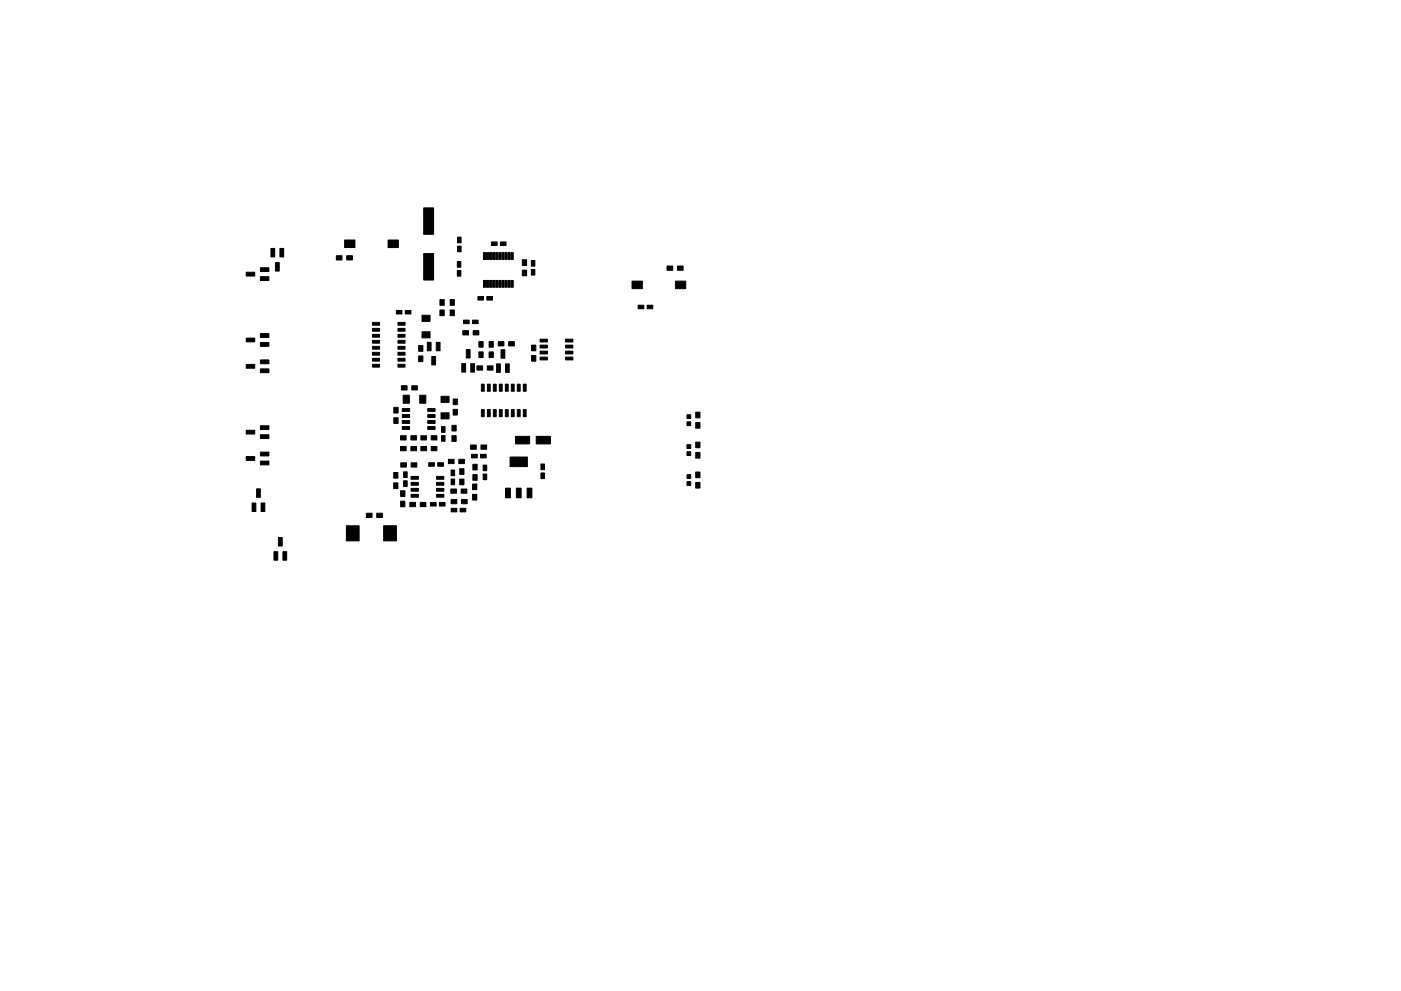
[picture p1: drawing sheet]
<svg xmlns="http://www.w3.org/2000/svg" width="297mm" height="210mm" viewBox="0 0 297 210" stroke-linecap="round" stroke-linejoin="round" font-family="sans-serif">
<g fill="#000" stroke="#000" stroke-width=".21">
<path d="M52.2 57.8h1.8v.8h-1.8zM55.2 58.7h1.8v.8h-1.8zM55.2 56.8h1.8v.8h-1.8zM57.5 52.7h.8v1.8h-.8zM58.4 55.7h.8v1.8h-.8zM59.4 52.7h.8v1.8h-.8zM71.3 54.3h1.2v.9h-1.2zM73.5 54.3h1.2v.9h-1.2zM73.1 50.9h2.2v1.6h-2.2zM82.3 50.9h2.2v1.6h-2.2zM89.8 44.1h2.1v5.6h-2.1zM89.8 53.8h2.1v5.6h-2.1z"/>
<path d="M97 50.3h.8v1.2h-.8zM97 52.2h.8v1.2h-.8zM97 57.4h.7v1.2h-.7zM97 55.5h.7v1.2h-.7zM102.5 53.6h.5v1.4h-.5zM103.2 53.6h.4v1.4h-.4zM103.8 53.6h.5v1.4h-.5zM104.5 53.6h.4v1.4h-.4zM104.2 51.3h1.2v.8h-1.2zM105.1 53.6h.5v1.4h-.5zM105.8 53.6h.4v1.4h-.4zM106.4 53.6h.5v1.4h-.5z"/>
<path d="M106.1 51.3h1.2v.8h-1.2zM107.1 53.6h.4v1.4h-.4zM107.7 53.6h.5v1.4h-.5zM108.4 53.6h.4v1.4h-.4zM110.8 57.3h.9v1.2h-.9zM110.8 55.1h.9v1.2h-.9zM112.7 55.3h.7v1.2h-.7zM112.7 57.2h.7v1.2h-.7zM134 59.6h2.2v1.6h-2.2zM141.4 56.4h1.2v.9h-1.2zM143.6 56.4h1.2v.9h-1.2zM143.2 59.6h2.2v1.6h-2.2z"/>
<path d="M52.2 77.3h1.8v.8h-1.8zM52.2 71.7h1.8v.8h-1.8zM55.2 78.3h1.8v.8h-1.8zM55.2 76.4h1.8v.8h-1.8zM55.2 72.7h1.8v.8h-1.8zM55.2 70.8h1.8v.8h-1.8zM79 68.4h1.5v.6h-1.5zM79 69.7h1.5v.6h-1.5zM79 70.9h1.5v.6h-1.5zM79 72.2h1.5v.6h-1.5zM79 73.5h1.5v.6h-1.5zM79 74.8h1.5v.6h-1.5z"/>
<path d="M79 76h1.5v.6h-1.5zM79 77.3h1.5v.6h-1.5zM84.4 77.3h1.5v.6h-1.5zM84.4 76h1.5v.6h-1.5zM84.4 74.8h1.5v.6h-1.5zM84.4 73.5h1.5v.6h-1.5zM84.4 72.2h1.5v.6h-1.5zM84.4 70.9h1.5v.6h-1.5zM84.4 69.7h1.5v.6h-1.5zM84.4 68.4h1.5v.6h-1.5zM84 65.9h1.2v.7h-1.2zM85.9 65.9h1.2v.7h-1.2z"/>
<path d="M88.8 73.3h.9v1.2h-.9zM88.8 75.5h.9v1.2h-.9zM89.5 70.4h1.7v1.3h-1.7zM89.5 66.9h1.7v1.3h-1.7zM90.6 72.6h.8v1.8h-.8zM91.5 75.6h.8v1.8h-.8zM93.3 63.6h.9v1.2h-.9zM93.3 65.8h.9v1.2h-.9zM92.5 72.6h.8v1.8h-.8zM95.4 63.6h.9v1.2h-.9zM95.4 65.8h.9v1.2h-.9zM97.9 77.2h.8v1.8h-.8z"/>
<path d="M98.1 70.2h1.2v.9h-1.2zM98.3 67.9h1.2v.8h-1.2zM98.9 74.1h.8v1.8h-.8zM99.8 77.2h.8v1.8h-.8zM100.2 67.9h1.2v.8h-1.2zM100.3 70.2h1.2v.9h-1.2zM101.1 77.6h1.2v.9h-1.2zM101.3 62.9h1.2v.8h-1.2zM101.5 72.5h.9v1.2h-.9zM101.5 74.7h.9v1.2h-.9zM102.5 59.5h.5v1.4h-.5zM103.2 62.9h1.2v.8h-1.2z"/>
<path d="M103.3 77.6h1.2v.9h-1.2zM103.2 59.5h.4v1.4h-.4zM103.7 72.5h.9v1.2h-.9zM103.7 74.7h.9v1.2h-.9zM103.8 59.5h.5v1.4h-.5zM104.5 59.5h.4v1.4h-.4zM105.3 77.2h.8v1.8h-.8zM105.1 59.5h.5v1.4h-.5zM105.6 72.5h1.2v.9h-1.2zM105.8 59.5h.4v1.4h-.4zM106.2 74.2h.8v1.8h-.8zM106.4 59.5h.5v1.4h-.5z"/>
<path d="M107.2 77.2h.8v1.8h-.8zM107.1 59.5h.4v1.4h-.4zM107.8 72.5h1.2v.9h-1.2zM107.7 59.5h.5v1.4h-.5zM108.4 59.5h.4v1.4h-.4zM112.7 73.2h.9v1.2h-.9zM112.7 75.4h.9v1.2h-.9zM114.5 72h1.6v.6h-1.6zM114.5 73.2h1.6v.6h-1.6zM114.5 74.5h1.6v.6h-1.6zM114.5 75.8h1.6v.6h-1.6zM119.9 75.8h1.6v.6h-1.6z"/>
<path d="M119.9 74.5h1.6v.6h-1.6zM119.9 73.2h1.6v.6h-1.6zM119.9 72h1.6v.6h-1.6zM135.3 64.8h1.2v.7h-1.2zM137.2 64.8h1.2v.7h-1.2zM52.2 91.3h1.8v.8h-1.8zM52.2 96.9h1.8v.8h-1.8zM55.2 92.2h1.8v.8h-1.8zM55.2 90.3h1.8v.8h-1.8zM55.2 97.8h1.8v.8h-1.8zM55.2 95.9h1.8v.8h-1.8zM83.5 88.6h.9v1.2h-.9z"/>
<path d="M83.5 86.4h.9v1.2h-.9zM84.9 92.4h1.2v.9h-1.2zM85.3 86.7h1.5v.6h-1.5zM85.3 88h1.5v.6h-1.5zM85.3 89.2h1.5v.6h-1.5zM85.3 90.5h1.5v.6h-1.5zM85.5 83.9h1.3v1.7h-1.3zM84.9 94.7h1.2v.9h-1.2zM85 98.2h1.2v.9h-1.2zM85.1 81.8h1.2v.9h-1.2zM87.1 92.4h1.2v.9h-1.2zM87.1 94.7h1.2v.9h-1.2z"/>
<path d="M87.2 98.2h1.2v.9h-1.2zM87.3 81.8h1.2v.9h-1.2zM89 83.9h1.3v1.7h-1.3zM89.2 94.7h1.2v.9h-1.2zM89.2 92.4h1.2v.9h-1.2zM90.7 90.5h1.5v.6h-1.5zM90.7 89.2h1.5v.6h-1.5zM90.7 88h1.5v.6h-1.5zM90.7 86.7h1.5v.6h-1.5zM90.9 98.2h1.2v.7h-1.2zM91.4 94.7h1.2v.9h-1.2zM91.4 92.4h1.2v.9h-1.2z"/>
<path d="M92.8 98.2h1.2v.7h-1.2zM93.6 90.5h.8v1.2h-.8zM93.6 92.4h.8v1.2h-.8zM95.1 97.5h1.2v.9h-1.2zM93.5 87.6h1.7v1.3h-1.7zM93.5 84.1h1.7v1.3h-1.7zM95.6 99.7h.8v1.2h-.8zM95.8 92.4h.9v1.2h-.9zM95.8 90.2h.9v1.2h-.9zM96.1 86.9h.9v1.2h-.9zM96.1 84.7h.9v1.2h-.9zM97.3 97.5h1.2v.9h-1.2z"/>
<path d="M97.5 99.4h.9v1.2h-.9zM100.3 98.5h.9v1.2h-.9zM99.8 94.4h1.2v.9h-1.2zM100 96.4h1.2v.7h-1.2zM102.1 81.5h.6v1.5h-.6zM102.1 86.9h.6v1.5h-.6zM102.4 98.7h.8v1.2h-.8zM101.9 96.4h1.2v.7h-1.2zM102 94.4h1.2v.9h-1.2zM103.3 81.5h.6v1.5h-.6zM103.3 86.9h.6v1.5h-.6zM104.6 81.5h.6v1.5h-.6z"/>
<path d="M104.6 86.9h.6v1.5h-.6zM105.9 81.5h.6v1.5h-.6zM105.9 86.9h.6v1.5h-.6zM107.1 81.5h.6v1.5h-.6zM107.1 86.9h.6v1.5h-.6zM108.2 97h3.6v2h-3.6zM108.4 81.5h.6v1.5h-.6zM108.4 86.9h.6v1.5h-.6zM109.7 81.5h.6v1.5h-.6zM109.7 86.9h.6v1.5h-.6zM111 81.5h.6v1.5h-.6zM111 86.9h.6v1.5h-.6z"/>
<path d="M109.3 92.6h3v1.6h-3zM114.7 98.4h.7v1.2h-.7zM113.7 92.6h3v1.6h-3zM145.7 89.5h.7v.8h-.7zM145.7 88h.7v.8h-.7zM145.7 95.8h.7v.8h-.7zM145.7 94.4h.7v.7h-.7zM147.5 87.4h.9v1.2h-.9zM147.5 89.6h.9v1.2h-.9zM147.5 93.8h.9v1.2h-.9zM147.5 96h.9v1.2h-.9zM53.4 106.7h.9v1.8h-.9z"/>
<path d="M54.4 103.7h.8v1.8h-.8zM55.3 106.7h.9v1.8h-.9zM58.1 117.1h.8v1.8h-.8zM59 114.1h.8v1.8h-.8zM60 117.1h.8v1.8h-.8zM73.4 111.6h2.7v3.2h-2.7zM77.7 108.9h1.2v.9h-1.2zM79.9 108.9h1.2v.9h-1.2zM83.5 100.2h.9v1.2h-.9zM83.5 102.5h.9v1.1h-.9zM81.3 111.6h2.7v3.2h-2.7zM84.9 104.1h.9v1.2h-.9z"/>
<path d="M84.9 106.3h.9v1.2h-.9zM85.6 100.1h.7v1.2h-.7zM85.6 102h.7v1.2h-.7zM86.9 106.6h1.2v.9h-1.2zM87.2 101.1h1.5v.6h-1.5zM87.2 102.3h1.5v.6h-1.5zM87.2 103.6h1.5v.6h-1.5zM87.2 104.9h1.5v.6h-1.5zM89.1 106.6h1.2v.9h-1.2zM91.3 106.6h1.2v.8h-1.2zM92.6 104.9h1.5v.6h-1.5zM92.6 103.6h1.5v.6h-1.5z"/>
<path d="M92.6 102.3h1.5v.6h-1.5zM92.6 101.1h1.5v.6h-1.5zM93.2 106.6h1.2v.8h-1.2zM95.6 103.7h1.2v.9h-1.2zM95.6 101.6h.8v1.2h-.8zM95.7 107.8h1.2v.8h-1.2zM95.6 106h1.2v.9h-1.2zM97.5 101.6h.9v1.2h-.9zM97.6 107.8h1.2v.8h-1.2zM97.8 103.7h1.2v.9h-1.2zM97.8 106h1.2v.9h-1.2zM100.3 100.7h.9v1.2h-.9z"/>
<path d="M100.2 104.9h.9v1.2h-.9zM100.2 102.7h.9v1.2h-.9zM102.4 100.6h.8v1.2h-.8zM107.2 103.6h1v2h-1zM109.5 103.6h1v2h-1zM111.8 103.6h1v2h-1zM114.7 100.3h.7v1.2h-.7zM145.7 102.2h.7v.8h-.7zM145.7 100.7h.7v.8h-.7zM147.5 100.1h.9v1.2h-.9zM147.5 102.3h.9v1.2h-.9z"/>
</g>
</svg>
